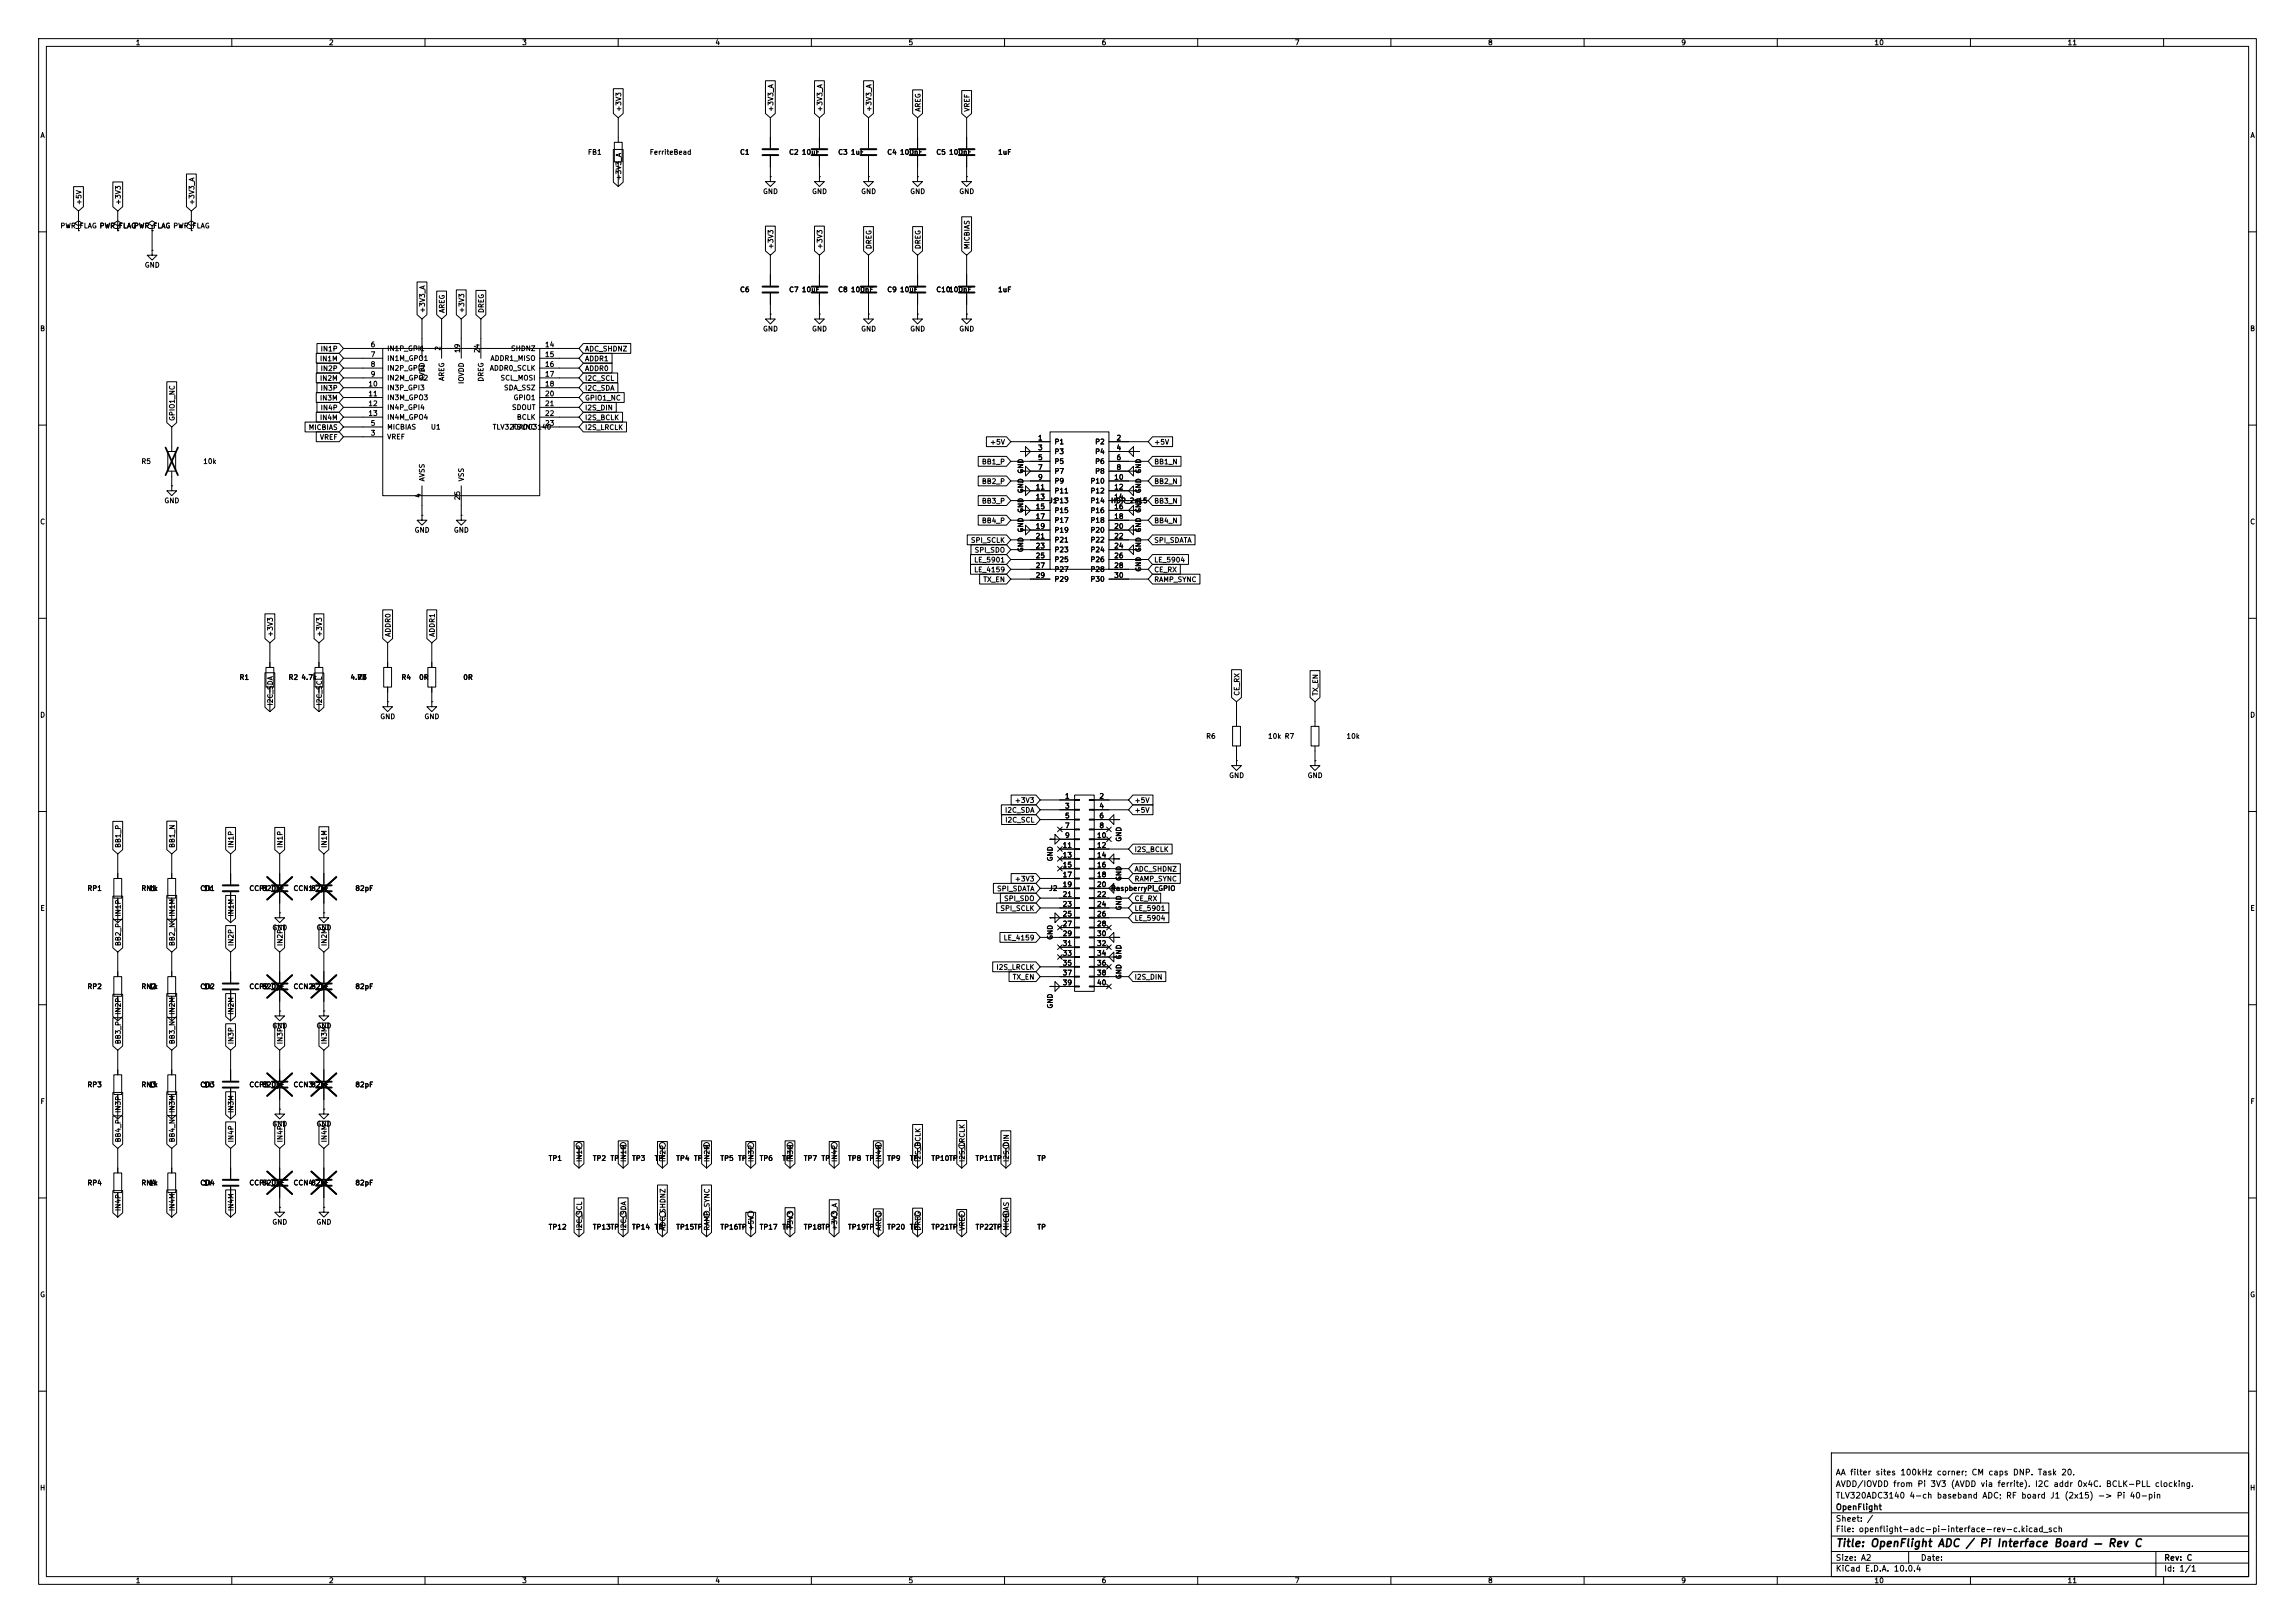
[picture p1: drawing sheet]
<svg xmlns="http://www.w3.org/2000/svg" width="594mm" height="420mm" viewBox="0 0 594 420" stroke-linecap="round" stroke-linejoin="round" font-family="sans-serif">
<defs><g id="words">
<text font-size="2" x="475" y="400.8">Title: OpenFlight ADC / Pi Interface Board — Rev C</text>
<g font-size="1.5">
<text x="475" y="382.1">AA filter sites 100kHz corner; CM caps DNP. Task 20.</text>
<text x="475" y="388.1">TLV320ADC3140 4-ch baseband ADC; RF board J1 (2x15) -&gt; Pi 40-pin</text>
<text x="475" y="385.1">AVDD/IOVDD from Pi 3V3 (AVDD via ferrite). I2C addr 0x4C. BCLK-PLL clocking.</text>
<text x="475" y="394.1">Sheet: /</text>
<text x="475" y="391.1">OpenFlight</text>
<text x="475" y="396.8">File: openflight-adc-pi-interface-rev-c.kicad_sch</text>
<text x="475" y="407">KiCad E.D.A. 10.0.4</text>
<text x="475" y="404.2">Size: A2</text>
<text x="497" y="404.2">Date:</text>
<text x="560" y="404.2">Rev: C</text>
<text x="560" y="407">Id: 1/1</text>
</g>
<g font-size="1.3">
<text x="35" y="12">1</text>
<text x="85" y="12">2</text>
<text x="135" y="12">3</text>
<text x="185" y="12">4</text>
<text x="235" y="12">5</text>
<text x="285" y="12">6</text>
<text x="335" y="12">7</text>
<text x="385" y="12">8</text>
<text x="435" y="12">9</text>
<text x="485" y="12">10</text>
<text x="535" y="12">11</text>
<text x="161.1" y="29.1" transform="rotate(-90 161.1 29.1)">+3V3</text>
<text x="200.5" y="29.1" transform="rotate(-90 200.5 29.1)">+3V3_A</text>
<text x="213.2" y="29.1" transform="rotate(-90 213.2 29.1)">+3V3_A</text>
<text x="225.9" y="29.1" transform="rotate(-90 225.9 29.1)">+3V3_A</text>
<text x="238.6" y="29.1" transform="rotate(-90 238.6 29.1)">AREG</text>
<text x="251.3" y="29.1" transform="rotate(-90 251.3 29.1)">VREF</text>
<text x="10.3" y="36">A</text>
<text x="582.3" y="36">A</text>
<text x="152" y="40.3">FB1</text>
<text x="168" y="40.3">FerriteBead</text>
<text x="191.4" y="40.3">C1</text>
<text x="204.1" y="40.3">C2</text>
<text x="207.4" y="40.3">10uF</text>
<text x="216.8" y="40.3">C3</text>
<text x="220.1" y="40.3">1uF</text>
<text x="229.5" y="40.3">C4</text>
<text x="232.8" y="40.3">100nF</text>
<text x="242.2" y="40.3">C5</text>
<text x="245.5" y="40.3">100nF</text>
<text x="258.2" y="40.3">1uF</text>
<text x="161.1" y="46.8" transform="rotate(-90 161.1 46.8)">+3V3_A</text>
<text x="21.4" y="53.2" transform="rotate(-90 21.4 53.2)">+5V</text>
<text x="31.5" y="53.2" transform="rotate(-90 31.5 53.2)">+3V3</text>
<text x="50.6" y="53.2" transform="rotate(-90 50.6 53.2)">+3V3_A</text>
<text x="197.4" y="50.5">GND</text>
<text x="210.1" y="50.5">GND</text>
<text x="222.8" y="50.5">GND</text>
<text x="235.5" y="50.5">GND</text>
<text x="248.2" y="50.5">GND</text>
<text x="15.5" y="59.4">PWR_FLAG PWR_FLAG</text>
<text x="25.7" y="59.4">PWR_FLAG</text>
<text x="34.6" y="59.4">PWR_FLAG PWR_FLAG</text>
<text x="34.6" y="59.4">PWR_FLAG</text>
<text x="200.5" y="64.6" transform="rotate(-90 200.5 64.6)">+3V3</text>
<text x="213.2" y="64.6" transform="rotate(-90 213.2 64.6)">+3V3</text>
<text x="225.9" y="64.6" transform="rotate(-90 225.9 64.6)">DREG</text>
<text x="238.6" y="64.6" transform="rotate(-90 238.6 64.6)">DREG</text>
<text x="251.3" y="64.6" transform="rotate(-90 251.3 64.6)">MICBIAS</text>
<text x="37.3" y="69.6">GND</text>
<text x="191.4" y="75.9">C6</text>
<text x="204.1" y="75.9">C7</text>
<text x="207.4" y="75.9">10uF</text>
<text x="216.8" y="75.9">C8</text>
<text x="220.1" y="75.9">100nF</text>
<text x="229.5" y="75.9">C9</text>
<text x="232.8" y="75.9">10uF</text>
<text x="242.2" y="75.9">C10</text>
<text x="245.5" y="75.9">100nF</text>
<text x="258.2" y="75.9">1uF</text>
<text x="110.3" y="81.1" transform="rotate(-90 110.3 81.1)">+3V3_A</text>
<text x="115.4" y="81.1" transform="rotate(-90 115.4 81.1)">AREG</text>
<text x="120.4" y="81.1" transform="rotate(-90 120.4 81.1)">+3V3</text>
<text x="125.5" y="81.1" transform="rotate(-90 125.5 81.1)">DREG</text>
<text x="10.3" y="86">B</text>
<text x="197.4" y="86.1">GND</text>
<text x="210.1" y="86.1">GND</text>
<text x="222.8" y="86.1">GND</text>
<text x="235.5" y="86.1">GND</text>
<text x="248.2" y="86.1">GND</text>
<text x="582.3" y="86">B</text>
<text x="82.7" y="93.8">IN1M</text>
<text x="82.9" y="91.2">IN1P</text>
<text x="95.8" y="90.1">6</text>
<text x="95.8" y="92.7">7</text>
<text x="95.8" y="95.2">8</text>
<text x="100.1" y="91.1">IN1P_GPI1</text>
<text x="100.1" y="93.7">IN1M_GPO1</text>
<text x="109.2" y="90.9" transform="rotate(-90 109.2 90.9)">1</text>
<text x="114.3" y="90.9" transform="rotate(-90 114.3 90.9)">2</text>
<text x="119.4" y="91.5" transform="rotate(-90 119.4 91.5)">19</text>
<text x="124.4" y="91.5" transform="rotate(-90 124.4 91.5)">24</text>
<text x="126.8" y="93.7">ADDR1_MISO</text>
<text x="132.1" y="91.1">SHDNZ</text>
<text x="140.9" y="90.1">14</text>
<text x="140.9" y="92.7">15</text>
<text x="140.9" y="95.2">16</text>
<text x="151.3" y="91.2">ADC_SHDNZ</text>
<text x="151.3" y="93.8">ADDR1</text>
<text x="82.7" y="98.9">IN2M</text>
<text x="82.9" y="96.3">IN2P</text>
<text x="82.9" y="101.4">IN3P</text>
<text x="95.2" y="100.3">10</text>
<text x="95.8" y="97.8">9</text>
<text x="100.1" y="96.2">IN2P_GPI2</text>
<text x="100.1" y="98.8">IN2M_GPO2</text>
<text x="100.1" y="101.3">IN3P_GPI3</text>
<text x="110.2" y="98.6" transform="rotate(-90 110.2 98.6)">AVDD</text>
<text x="115.3" y="98.7" transform="rotate(-90 115.3 98.7)">AREG</text>
<text x="120.4" y="99.5" transform="rotate(-90 120.4 99.5)">IOVDD</text>
<text x="125.4" y="98.9" transform="rotate(-90 125.4 98.9)">DREG</text>
<text x="126.6" y="96.2">ADDR0_SCLK</text>
<text x="129.4" y="98.8">SCL_MOSI</text>
<text x="130.3" y="101.3">SDA_SSZ</text>
<text x="140.9" y="97.8">17</text>
<text x="140.9" y="100.3">18</text>
<text x="151.3" y="96.3">ADDR0</text>
<text x="151.3" y="98.9">I2C_SCL</text>
<text x="151.3" y="101.4">I2C_SDA</text>
<text x="82.7" y="103.9">IN3M</text>
<text x="82.9" y="106.5">IN4P</text>
<text x="95.2" y="102.8">11</text>
<text x="95.2" y="105.4">12</text>
<text x="95.2" y="107.9">13</text>
<text x="100.1" y="103.8">IN3M_GPO3</text>
<text x="100.1" y="106.4">IN4P_GPI4</text>
<text x="132.4" y="106.4">SDOUT</text>
<text x="132.8" y="103.8">GPIO1</text>
<text x="140.9" y="102.8">20</text>
<text x="140.9" y="105.4">21</text>
<text x="140.9" y="107.9">22</text>
<text x="151.3" y="103.9">GPIO1_NC</text>
<text x="151.3" y="106.5">I2S_DIN</text>
<text x="45.5" y="109.1" transform="rotate(-90 45.5 109.1)">GPIO1_NC</text>
<text x="79.8" y="111.6">MICBIAS</text>
<text x="82.7" y="109">IN4M</text>
<text x="95.8" y="113">3</text>
<text x="95.8" y="110.5">5</text>
<text x="100.1" y="111.5">MICBIAS</text>
<text x="100.1" y="108.9">IN4M_GPO4</text>
<text x="111.4" y="111.5">U1</text>
<text x="127.4" y="111.5">TLV320ADC3140</text>
<text x="132.5" y="111.5">FSYNC</text>
<text x="133.6" y="108.9">BCLK</text>
<text x="140.9" y="110.5">23</text>
<text x="151.3" y="109">I2S_BCLK</text>
<text x="151.3" y="111.6">I2S_LRCLK</text>
<text x="82.7" y="114.1">VREF</text>
<text x="100.1" y="114">VREF</text>
<text x="256.1" y="115.4">+5V</text>
<text x="268.5" y="114.3">1</text>
<text x="268.5" y="116.8">3</text>
<text x="268.5" y="119.4">5</text>
<text x="272.8" y="115.3">P1</text>
<text x="272.8" y="117.8">P3</text>
<text x="283.3" y="115.3">P2</text>
<text x="283.3" y="117.8">P4</text>
<text x="288.9" y="114.3">2</text>
<text x="288.9" y="116.8">4</text>
<text x="288.9" y="119.4">6</text>
<text x="298.6" y="115.4">+5V</text>
<text x="36.5" y="120.4">R5</text>
<text x="52.5" y="120.4">10k</text>
<text x="110.2" y="124.7" transform="rotate(-90 110.2 124.7)">AVSS</text>
<text x="120.4" y="124.7" transform="rotate(-90 120.4 124.7)">VSS</text>
<text x="254" y="125.5">BB2_P</text>
<text x="254" y="120.4">BB1_P</text>
<text x="265.1" y="122.7" transform="rotate(-90 265.1 122.7)">GND</text>
<text x="268.5" y="121.9">7</text>
<text x="268.5" y="124.4">9</text>
<text x="272.8" y="120.4">P5</text>
<text x="272.8" y="122.9">P7</text>
<text x="272.8" y="125.4">P9</text>
<text x="282.1" y="125.4">P10</text>
<text x="283.3" y="120.4">P6</text>
<text x="283.3" y="122.9">P8</text>
<text x="288.2" y="124.4">10</text>
<text x="288.9" y="121.9">8</text>
<text x="295.6" y="122.7" transform="rotate(-90 295.6 122.7)">GND</text>
<text x="298.6" y="125.5">BB2_N</text>
<text x="298.6" y="120.4">BB1_N</text>
<text x="42.4" y="130.5">GND</text>
<text x="109.2" y="129" transform="rotate(-90 109.2 129)">4</text>
<text x="119.4" y="129.6" transform="rotate(-90 119.4 129.6)">25</text>
<text x="254" y="130.6">BB3_P</text>
<text x="265.1" y="127.8" transform="rotate(-90 265.1 127.8)">GND</text>
<text x="267.9" y="127">11</text>
<text x="267.9" y="129.5">13</text>
<text x="271.4" y="130.5">J1</text>
<text x="272.8" y="128">P11</text>
<text x="272.8" y="130.5">P13</text>
<text x="282.1" y="128">P12</text>
<text x="282.1" y="130.5">P14</text>
<text x="287.4" y="130.5">HDR_2x15</text>
<text x="288.2" y="127">12</text>
<text x="288.2" y="129.5">14</text>
<text x="295.6" y="127.8" transform="rotate(-90 295.6 127.8)">GND</text>
<text x="298.6" y="130.6">BB3_N</text>
<text x="10.3" y="136">C</text>
<text x="254" y="135.7">BB4_P</text>
<text x="265.1" y="137.9" transform="rotate(-90 265.1 137.9)">GND</text>
<text x="265.1" y="132.8" transform="rotate(-90 265.1 132.8)">GND</text>
<text x="267.9" y="132.1">15</text>
<text x="267.9" y="134.6">17</text>
<text x="267.9" y="137.1">19</text>
<text x="272.8" y="133.1">P15</text>
<text x="272.8" y="135.6">P17</text>
<text x="282.1" y="133.1">P16</text>
<text x="282.1" y="135.6">P18</text>
<text x="288.2" y="132.1">16</text>
<text x="288.2" y="134.6">18</text>
<text x="288.2" y="137.1">20</text>
<text x="295.6" y="137.9" transform="rotate(-90 295.6 137.9)">GND</text>
<text x="295.6" y="132.8" transform="rotate(-90 295.6 132.8)">GND</text>
<text x="298.6" y="135.7">BB4_N</text>
<text x="582.3" y="136">C</text>
<text x="107.2" y="138.1">GND</text>
<text x="117.3" y="138.1">GND</text>
<text x="251.2" y="140.8">SPI_SCLK</text>
<text x="252.1" y="143.3">SPI_SDO</text>
<text x="265.1" y="143" transform="rotate(-90 265.1 143)">GND</text>
<text x="267.9" y="139.7">21</text>
<text x="267.9" y="142.2">23</text>
<text x="272.8" y="138.1">P19</text>
<text x="272.8" y="140.7">P21</text>
<text x="272.8" y="143.2">P23</text>
<text x="282.1" y="138.1">P20</text>
<text x="282.1" y="140.7">P22</text>
<text x="282.1" y="143.2">P24</text>
<text x="288.2" y="139.7">22</text>
<text x="288.2" y="142.2">24</text>
<text x="295.6" y="143" transform="rotate(-90 295.6 143)">GND</text>
<text x="298.6" y="140.8">SPI_SDATA</text>
<text x="252" y="148.4">LE_4159</text>
<text x="252" y="145.8">LE_5901</text>
<text x="267.9" y="144.8">25</text>
<text x="267.9" y="147.3">27</text>
<text x="267.9" y="149.8">29</text>
<text x="272.8" y="145.8">P25</text>
<text x="272.8" y="148.3">P27</text>
<text x="282.1" y="145.8">P26</text>
<text x="282.1" y="148.3">P28</text>
<text x="288.2" y="144.8">26</text>
<text x="288.2" y="147.3">28</text>
<text x="288.2" y="149.8">30</text>
<text x="295.6" y="148.1" transform="rotate(-90 295.6 148.1)">GND</text>
<text x="298.6" y="148.4">CE_RX</text>
<text x="298.6" y="145.8">LE_5904</text>
<text x="254.4" y="150.9">TX_EN</text>
<text x="272.8" y="150.8">P29</text>
<text x="282.1" y="150.8">P30</text>
<text x="298.6" y="150.9">RAMP_SYNC</text>
<text x="70.9" y="164.9" transform="rotate(-90 70.9 164.9)">+3V3</text>
<text x="83.6" y="164.9" transform="rotate(-90 83.6 164.9)">+3V3</text>
<text x="101.4" y="164.9" transform="rotate(-90 101.4 164.9)">ADDR0</text>
<text x="112.8" y="164.9" transform="rotate(-90 112.8 164.9)">ADDR1</text>
<text x="61.9" y="176.2">R1</text>
<text x="74.6" y="176.2">R2</text>
<text x="77.9" y="176.2">4.7k</text>
<text x="90.6" y="176.2">4.7k</text>
<text x="92.3" y="176.2">R3</text>
<text x="103.8" y="176.2">R4</text>
<text x="108.3" y="176.2">0R</text>
<text x="119.8" y="176.2">0R</text>
<text x="10.3" y="186">D</text>
<text x="70.9" y="182.7" transform="rotate(-90 70.9 182.7)">I2C_SDA</text>
<text x="83.6" y="182.7" transform="rotate(-90 83.6 182.7)">I2C_SCL</text>
<text x="321.1" y="180.2" transform="rotate(-90 321.1 180.2)">CE_RX</text>
<text x="341.4" y="180.2" transform="rotate(-90 341.4 180.2)">TX_EN</text>
<text x="582.3" y="186">D</text>
<text x="98.3" y="186.4">GND</text>
<text x="109.7" y="186.4">GND</text>
<text x="312" y="191.5">R6</text>
<text x="328" y="191.5">10k R7</text>
<text x="348.4" y="191.5">10k</text>
<text x="318" y="201.6">GND</text>
<text x="338.3" y="201.6">GND</text>
<text x="262.5" y="208.1">+3V3</text>
<text x="275.5" y="207">1</text>
<text x="275.5" y="209.5">3</text>
<text x="284.4" y="207">2</text>
<text x="284.4" y="209.5">4</text>
<text x="293.5" y="208.1">+5V</text>
<text x="260" y="210.6">I2C_SDA</text>
<text x="260" y="213.2">I2C_SCL</text>
<text x="275.5" y="212.1">5</text>
<text x="275.5" y="214.6">7</text>
<text x="284.4" y="212.1">6</text>
<text x="284.4" y="214.6">8</text>
<text x="293.5" y="210.6">+5V</text>
<text x="31.5" y="219.6" transform="rotate(-90 31.5 219.6)">BB1_P</text>
<text x="45.5" y="219.6" transform="rotate(-90 45.5 219.6)">BB1_N</text>
<text x="60.8" y="219.6" transform="rotate(-90 60.8 219.6)">IN1P</text>
<text x="73.5" y="219.6" transform="rotate(-90 73.5 219.6)">IN1P</text>
<text x="84.9" y="219.6" transform="rotate(-90 84.9 219.6)">IN1M</text>
<text x="274.9" y="219.7">11</text>
<text x="275.5" y="217.1">9</text>
<text x="283.8" y="217.1">10</text>
<text x="283.8" y="219.7">12</text>
<text x="290.5" y="217.9" transform="rotate(-90 290.5 217.9)">GND</text>
<text x="293.5" y="220.8">I2S_BCLK</text>
<text x="272.8" y="223" transform="rotate(-90 272.8 223)">GND</text>
<text x="274.9" y="222.2">13</text>
<text x="274.9" y="224.8">15</text>
<text x="274.9" y="227.3">17</text>
<text x="283.8" y="222.2">14</text>
<text x="283.8" y="224.8">16</text>
<text x="283.8" y="227.3">18</text>
<text x="293.5" y="225.9">ADC_SHDNZ</text>
<text x="22.5" y="230.8">RP1</text>
<text x="36.5" y="230.8">RN1</text>
<text x="38.5" y="230.8">1k</text>
<text x="51.7" y="230.8">CD1</text>
<text x="52.5" y="230.8">1k</text>
<text x="64.4" y="230.8">CCP1</text>
<text x="67.7" y="230.8">820pF</text>
<text x="75.8" y="230.8">CCN1</text>
<text x="80.4" y="230.8">82pF</text>
<text x="91.8" y="230.8">82pF</text>
<text x="257.9" y="230.9">SPI_SDATA</text>
<text x="259.7" y="233.5">SPI_SDO</text>
<text x="262.5" y="228.4">+3V3</text>
<text x="271.4" y="230.8">J2</text>
<text x="274.9" y="229.8">19</text>
<text x="274.9" y="232.4">21</text>
<text x="283.8" y="229.8">20</text>
<text x="283.8" y="232.4">22</text>
<text x="287.4" y="230.8">RaspberryPi_GPIO</text>
<text x="290.5" y="228.1" transform="rotate(-90 290.5 228.1)">GND</text>
<text x="293.5" y="228.4">RAMP_SYNC</text>
<text x="293.5" y="233.5">CE_RX</text>
<text x="10.3" y="236">E</text>
<text x="31.5" y="237.3" transform="rotate(-90 31.5 237.3)">IN1P</text>
<text x="45.5" y="237.3" transform="rotate(-90 45.5 237.3)">IN1M</text>
<text x="60.8" y="237.3" transform="rotate(-90 60.8 237.3)">IN1M</text>
<text x="258.8" y="236">SPI_SCLK</text>
<text x="274.9" y="234.9">23</text>
<text x="274.9" y="237.5">25</text>
<text x="283.8" y="234.9">24</text>
<text x="283.8" y="237.5">26</text>
<text x="290.5" y="235.7" transform="rotate(-90 290.5 235.7)">GND</text>
<text x="293.5" y="236">LE_5901</text>
<text x="293.5" y="238.6">LE_5904</text>
<text x="582.3" y="236">E</text>
<text x="31.5" y="245" transform="rotate(-90 31.5 245)">BB2_P</text>
<text x="45.5" y="245" transform="rotate(-90 45.5 245)">BB2_N</text>
<text x="60.8" y="245" transform="rotate(-90 60.8 245)">IN2P</text>
<text x="70.4" y="241">GND</text>
<text x="73.5" y="245" transform="rotate(-90 73.5 245)">IN2P</text>
<text x="81.8" y="241">GND</text>
<text x="84.9" y="245" transform="rotate(-90 84.9 245)">IN2M</text>
<text x="259.6" y="243.6">LE_4159</text>
<text x="272.8" y="243.3" transform="rotate(-90 272.8 243.3)">GND</text>
<text x="274.9" y="240">27</text>
<text x="274.9" y="242.5">29</text>
<text x="274.9" y="245.1">31</text>
<text x="283.8" y="240">28</text>
<text x="283.8" y="242.5">30</text>
<text x="283.8" y="245.1">32</text>
<text x="257.8" y="251.3">I2S_LRCLK</text>
<text x="274.9" y="247.6">33</text>
<text x="274.9" y="250.2">35</text>
<text x="283.8" y="247.6">34</text>
<text x="283.8" y="250.2">36</text>
<text x="290.5" y="248.4" transform="rotate(-90 290.5 248.4)">GND</text>
<text x="22.5" y="256.2">RP2</text>
<text x="36.5" y="256.2">RN2</text>
<text x="38.5" y="256.2">1k</text>
<text x="51.7" y="256.2">CD2</text>
<text x="52.5" y="256.2">1k</text>
<text x="64.4" y="256.2">CCP2</text>
<text x="67.7" y="256.2">820pF</text>
<text x="75.8" y="256.2">CCN2</text>
<text x="80.4" y="256.2">82pF</text>
<text x="91.8" y="256.2">82pF</text>
<text x="262" y="253.8">TX_EN</text>
<text x="274.9" y="252.7">37</text>
<text x="274.9" y="255.2">39</text>
<text x="283.8" y="252.7">38</text>
<text x="283.8" y="255.2">40</text>
<text x="290.5" y="253.5" transform="rotate(-90 290.5 253.5)">GND</text>
<text x="293.5" y="253.8">I2S_DIN</text>
<text x="31.5" y="262.7" transform="rotate(-90 31.5 262.7)">IN2P</text>
<text x="45.5" y="262.7" transform="rotate(-90 45.5 262.7)">IN2M</text>
<text x="60.8" y="262.7" transform="rotate(-90 60.8 262.7)">IN2M</text>
<text x="272.8" y="261.1" transform="rotate(-90 272.8 261.1)">GND</text>
<text x="70.4" y="266.4">GND</text>
<text x="81.8" y="266.4">GND</text>
<text x="31.5" y="270.4" transform="rotate(-90 31.5 270.4)">BB3_P</text>
<text x="45.5" y="270.4" transform="rotate(-90 45.5 270.4)">BB3_N</text>
<text x="60.8" y="270.4" transform="rotate(-90 60.8 270.4)">IN3P</text>
<text x="73.5" y="270.4" transform="rotate(-90 73.5 270.4)">IN3P</text>
<text x="84.9" y="270.4" transform="rotate(-90 84.9 270.4)">IN3M</text>
<text x="22.5" y="281.6">RP3</text>
<text x="36.5" y="281.6">RN3</text>
<text x="38.5" y="281.6">1k</text>
<text x="51.7" y="281.6">CD3</text>
<text x="52.5" y="281.6">1k</text>
<text x="64.4" y="281.6">CCP3</text>
<text x="67.7" y="281.6">820pF</text>
<text x="75.8" y="281.6">CCN3</text>
<text x="80.4" y="281.6">82pF</text>
<text x="91.8" y="281.6">82pF</text>
<text x="10.3" y="286">F</text>
<text x="582.3" y="286">F</text>
<text x="31.5" y="288.1" transform="rotate(-90 31.5 288.1)">IN3P</text>
<text x="45.5" y="288.1" transform="rotate(-90 45.5 288.1)">IN3M</text>
<text x="60.8" y="288.1" transform="rotate(-90 60.8 288.1)">IN3M</text>
<text x="70.4" y="291.8">GND</text>
<text x="81.8" y="291.8">GND</text>
<text x="31.5" y="295.8" transform="rotate(-90 31.5 295.8)">BB4_P</text>
<text x="45.5" y="295.8" transform="rotate(-90 45.5 295.8)">BB4_N</text>
<text x="60.8" y="295.8" transform="rotate(-90 60.8 295.8)">IN4P</text>
<text x="73.5" y="295.8" transform="rotate(-90 73.5 295.8)">IN4P</text>
<text x="84.9" y="295.8" transform="rotate(-90 84.9 295.8)">IN4M</text>
<text x="141.9" y="300.7">TP1</text>
<text x="150.9" y="300.8" transform="rotate(-90 150.9 300.8)">IN1P</text>
<text x="153.3" y="300.7">TP2</text>
<text x="157.9" y="300.7">TP</text>
<text x="162.4" y="300.8" transform="rotate(-90 162.4 300.8)">IN1M</text>
<text x="163.5" y="300.7">TP3</text>
<text x="169.3" y="300.7">TP</text>
<text x="172.5" y="300.8" transform="rotate(-90 172.5 300.8)">IN2P</text>
<text x="174.9" y="300.7">TP4</text>
<text x="179.5" y="300.7">TP</text>
<text x="183.9" y="300.8" transform="rotate(-90 183.9 300.8)">IN2M</text>
<text x="186.3" y="300.7">TP5</text>
<text x="190.9" y="300.7">TP</text>
<text x="195.4" y="300.8" transform="rotate(-90 195.4 300.8)">IN3P</text>
<text x="196.5" y="300.7">TP6</text>
<text x="202.3" y="300.7">TP</text>
<text x="205.5" y="300.8" transform="rotate(-90 205.5 300.8)">IN3M</text>
<text x="207.9" y="300.7">TP7</text>
<text x="212.5" y="300.7">TP</text>
<text x="217" y="300.8" transform="rotate(-90 217 300.8)">IN4P</text>
<text x="219.3" y="300.7">TP8</text>
<text x="223.9" y="300.7">TP</text>
<text x="228.4" y="300.8" transform="rotate(-90 228.4 300.8)">IN4M</text>
<text x="229.5" y="300.7">TP9</text>
<text x="235.3" y="300.7">TP</text>
<text x="238.6" y="300.8" transform="rotate(-90 238.6 300.8)">I2S_BCLK</text>
<text x="240.9" y="300.7">TP10TP</text>
<text x="250" y="300.8" transform="rotate(-90 250 300.8)">I2S_LRCLK</text>
<text x="252.4" y="300.7">TP11TP</text>
<text x="261.4" y="300.8" transform="rotate(-90 261.4 300.8)">I2S_DIN</text>
<text x="268.4" y="300.7">TP</text>
<text x="22.5" y="307">RP4</text>
<text x="36.5" y="307">RN4</text>
<text x="38.5" y="307">1k</text>
<text x="51.7" y="307">CD4</text>
<text x="52.5" y="307">1k</text>
<text x="64.4" y="307">CCP4</text>
<text x="67.7" y="307">820pF</text>
<text x="75.8" y="307">CCN4</text>
<text x="80.4" y="307">82pF</text>
<text x="91.8" y="307">82pF</text>
<text x="31.5" y="313.5" transform="rotate(-90 31.5 313.5)">IN4P</text>
<text x="45.5" y="313.5" transform="rotate(-90 45.5 313.5)">IN4M</text>
<text x="60.8" y="313.5" transform="rotate(-90 60.8 313.5)">IN4M</text>
<text x="70.4" y="317.2">GND</text>
<text x="81.8" y="317.2">GND</text>
<text x="141.9" y="318.5">TP12</text>
<text x="150.9" y="318.6" transform="rotate(-90 150.9 318.6)">I2C_SCL</text>
<text x="153.3" y="318.5">TP13TP</text>
<text x="162.4" y="318.6" transform="rotate(-90 162.4 318.6)">I2C_SDA</text>
<text x="163.5" y="318.5">TP14</text>
<text x="169.3" y="318.5">TP</text>
<text x="172.5" y="318.6" transform="rotate(-90 172.5 318.6)">ADC_SHDNZ</text>
<text x="174.9" y="318.5">TP15TP</text>
<text x="183.9" y="318.6" transform="rotate(-90 183.9 318.6)">RAMP_SYNC</text>
<text x="186.3" y="318.5">TP16TP</text>
<text x="195.4" y="318.6" transform="rotate(-90 195.4 318.6)">+5V</text>
<text x="196.5" y="318.5">TP17</text>
<text x="202.3" y="318.5">TP</text>
<text x="205.5" y="318.6" transform="rotate(-90 205.5 318.6)">+3V3</text>
<text x="207.9" y="318.5">TP18TP</text>
<text x="217" y="318.6" transform="rotate(-90 217 318.6)">+3V3_A</text>
<text x="219.3" y="318.5">TP19TP</text>
<text x="228.4" y="318.6" transform="rotate(-90 228.4 318.6)">AREG</text>
<text x="229.5" y="318.5">TP20</text>
<text x="235.3" y="318.5">TP</text>
<text x="238.6" y="318.6" transform="rotate(-90 238.6 318.6)">DREG</text>
<text x="240.9" y="318.5">TP21TP</text>
<text x="250" y="318.6" transform="rotate(-90 250 318.6)">VREF</text>
<text x="252.4" y="318.5">TP22TP</text>
<text x="261.4" y="318.6" transform="rotate(-90 261.4 318.6)">MICBIAS</text>
<text x="268.4" y="318.5">TP</text>
<text x="10.3" y="336">G</text>
<text x="582.3" y="336">G</text>
<text x="10.2" y="386">H</text>
<text x="582.2" y="386">H</text>
<text x="35" y="410">1</text>
<text x="85" y="410">2</text>
<text x="135" y="410">3</text>
<text x="185" y="410">4</text>
<text x="235" y="410">5</text>
<text x="285" y="410">6</text>
<text x="335" y="410">7</text>
<text x="385" y="410">8</text>
<text x="435" y="410">9</text>
<text x="485" y="410">10</text>
<text x="535" y="410">11</text>
</g>
</g></defs>
<g fill="none" stroke="#000" stroke-width=".26">
<path d="M10 10h574v400h-574zM12 12h570v396h-570zM60 10v2M110 10v2M160 10v2M210 10v2M260 10v2M310 10v2M360 10v2M410 10v2M460 10v2M510 10v2"/>
<path d="M560 10v2M158.7 38.7h2.6v8.4l-1.3 1.2-1.3-1.2zM158.7 23h2.6v6.4l-1.3 1.1-1.3-1.1zM159 36.8h2v5.1h-2zM160 30.5v6.3M198.1 20.9h2.6v8.5l-1.3 1.1-1.3-1.1zM199.4 30.5v7.9M210.8 20.9h2.6v8.5l-1.3 1.1-1.3-1.1zM212.1 30.5v7.9M223.5 20.9h2.6v8.5l-1.3 1.1-1.3-1.1zM224.8 30.5v7.9M236.2 23.3h2.6v6.1l-1.3 1.1-1.3-1.1z"/>
<path d="M237.5 30.5v7.9M248.9 23.4h2.6v6l-1.3 1.1-1.3-1.1zM250.2 30.5v7.9M19 48.3h2.6v5.2l-1.3 1.1-1.3-1.1zM20.3 58.4l1-.6-1-.6-1 .6 1 .6v1.3M20.3 59.7h.1M20.3 54.6v5.1M29.2 47.1h2.6v6.4l-1.3 1.1-1.3-1.1zM30.5 58.4l1-.6-1-.6-1 .6 1 .6v1.3M30.5 59.7h.1M30.5 54.6v5.1M39.4 58.4l1-.6-1-.6-1 .6 1 .6v1.3"/>
<path d="M39.4 59.7h.1M39.4 59.7v5.1M48.3 45h2.5v8.5l-1.3 1.1-1.2-1.1zM49.5 58.4l1-.6-1-.6-1 .6 1 .6v1.3M49.5 59.7h.1M49.5 54.6v5.1M160 41.9v6.4M198.1 58.5h2.6v6.4l-1.3 1.1-1.3-1.1zM199.4 45.7v1.3h1.3l-1.3 1.3-1.3-1.3h1.3M199.4 45.7h.1M199.4 40.4v5.3M210.8 58.5h2.6v6.4l-1.3 1.1-1.3-1.1z"/>
<path d="M212.1 45.7v1.3h1.3l-1.3 1.3-1.3-1.3h1.3M212.1 45.7h.1M212.1 40.4v5.3M223.5 58.6h2.6v6.3l-1.3 1.1-1.3-1.1zM224.8 45.7v1.3h1.3l-1.3 1.3-1.3-1.3h1.3M224.8 45.7h.1M224.8 40.4v5.3M236.2 58.6h2.6v6.3l-1.3 1.1-1.3-1.1zM237.5 45.7v1.3h1.3l-1.3 1.3-1.3-1.3h1.3M237.5 45.7h.1M237.5 40.4v5.3M248.9 56.1h2.6v8.8l-1.3 1.1-1.3-1.1z"/>
<path d="M250.2 45.7v1.3h1.3l-1.3 1.3-1.3-1.3h1.3M250.2 45.7h.1M250.2 40.4v5.3M10 60h2M39.4 64.8v1.2h1.2l-1.2 1.3-1.3-1.3h1.3M39.4 64.8h.1M107.9 73h2.6v8.4l-1.3 1.2-1.3-1.2zM113 75.3h2.6v6.1l-1.3 1.2-1.3-1.2zM118.1 75h2.6v6.4l-1.3 1.2-1.3-1.2zM123.2 75.1h2.5v6.3l-1.2 1.2-1.3-1.2zM199.4 66v7.9M199.4 75.9v5.4"/>
<path d="M212.1 66v7.9M212.1 75.9v5.4M224.8 66v7.9M224.8 75.9v5.4M237.5 66v7.9M237.5 75.9v5.4M250.2 66v7.9M250.2 75.9v5.4M582 60h2M43.2 98.8h2.5v10.6l-1.3 1.1-1.2-1.1zM81.9 91.4h5.9l1.1 1.3-1.1 1.3h-5.9zM81.9 96.5h5.9l1.1 1.3-1.1 1.3h-5.9z"/>
<path d="M82 88.9h5.8l1.1 1.3-1.1 1.2h-5.8zM82 94h5.8l1.1 1.3-1.1 1.2h-5.8zM82 99.1h5.8l1.1 1.2-1.1 1.3h-5.8zM88.9 90.2h10.2M88.9 92.7h10.2M88.9 95.3h10.2M88.9 97.8h10.2M99.1 90.2h40.6v38.1h-40.6zM109.2 82.6v10.1M114.3 82.6v10.1M119.4 82.6v10.1M124.5 82.6v10.1"/>
<path d="M139.7 90.2h10.2M139.7 92.7h10.2M139.7 95.3h10.2M139.7 97.8h10.2M151 88.9h12.3v2.5h-12.3l-1.1-1.2zM151 91.4h7.4v2.6h-7.4l-1.1-1.3zM151 94h7.4v2.5h-7.4l-1.1-1.2zM151 96.5h8.9v2.6h-8.9l-1.1-1.3zM151 99.1h8.9v2.5h-8.9l-1.1-1.3zM199.4 81.3v1.3h1.3l-1.3 1.2-1.3-1.2h1.3M199.4 81.3h.1M212.1 81.3v1.3h1.3l-1.3 1.2-1.3-1.2h1.3"/>
<path d="M212.1 81.3h.1M224.8 81.3v1.3h1.3l-1.3 1.2-1.3-1.2h1.3M224.8 81.3h.1M237.5 81.3v1.3h1.3l-1.3 1.2-1.3-1.2h1.3M237.5 81.3h.1M250.2 81.3v1.3h1.3l-1.3 1.2-1.3-1.2h1.3M250.2 81.3h.1M10 110h2M43.4 116.8h2.1v5.1h-2.1zM44.4 110.5v6.3M79 109.2h8.8l1.1 1.3-1.1 1.3h-8.8zM81.9 101.6h5.9l1.1 1.3-1.1 1.2h-5.9z"/>
<path d="M81.9 106.7h5.9l1.1 1.3-1.1 1.2h-5.9zM81.9 111.8h5.9l1.1 1.2-1.1 1.3h-5.9zM82 104.1h5.8l1.1 1.3-1.1 1.3h-5.8zM88.9 113h10.2M88.9 110.5h10.2M88.9 100.3h10.2M88.9 102.9h10.2M88.9 105.4h10.2M88.9 108h10.2M139.7 110.5h10.2M139.7 100.3h10.2M139.7 102.9h10.2"/>
<path d="M139.7 105.4h10.2M139.7 108h10.2M151 101.6h10.6v2.5h-10.6l-1.1-1.2zM151 104.1h8.5v2.6h-8.5l-1.1-1.3zM151 106.7h10.1v2.5h-10.1l-1.1-1.2zM151 109.2h11.2v2.6h-11.2l-1.1-1.3zM253.2 118.1h7.3l1.1 1.3-1.1 1.3h-7.3zM255.3 113h5.2l1.1 1.3-1.1 1.3h-5.2zM261.6 114.3h10.2M261.6 119.4h10.2M264.2 116.8h1.2v-1.2l1.3 1.2-1.3 1.3v-1.3M264.2 116.8h.1"/>
<path d="M264.2 116.8h7.6M271.8 111.8h15.2v35.5h-15.2zM287 114.3h10.2M287 116.8h7.6M287 119.4h10.2M293.4 116.8v-1.2l-1.3 1.2 1.3 1.3v-1.3h1.2M294.6 116.8h.1M298.3 113h5.2v2.6h-5.2l-1.1-1.3zM298.3 118.1h7.4v2.6h-7.4l-1.1-1.3zM582 110h2M44.4 125.7v1.3h1.3l-1.3 1.3-1.2-1.3h1.2M44.4 125.7h.1"/>
<path d="M44.4 121.9v3.8M109.2 133.4v1.2h1.3l-1.3 1.3-1.3-1.3h1.3M109.2 133.4h.1M109.2 125.7v7.7M119.4 133.4v1.2h1.2l-1.2 1.3-1.3-1.3h1.3M119.4 133.4h.1M119.4 125.7v7.7M250.3 138.4h10.2l1.1 1.3-1.1 1.3h-10.2zM253.2 133.3h7.3l1.1 1.3-1.1 1.3h-7.3zM253.2 123.2h7.3l1.1 1.3-1.1 1.2h-7.3zM253.2 128.3h7.3l1.1 1.2-1.1 1.3h-7.3zM261.6 124.5h10.2"/>
<path d="M261.6 129.5h10.2M261.6 134.6h10.2M261.6 139.7h10.2M264.2 137.2h1.2v-1.3l1.3 1.3-1.3 1.2v-1.2M264.2 137.2h.1M264.2 132.1h1.2v-1.3l1.3 1.3-1.3 1.3v-1.3M264.2 132.1h.1M264.2 127h1.2v-1.3l1.3 1.3-1.3 1.3v-1.3M264.2 127h.1M264.2 121.9h1.2v-1.2l1.3 1.2-1.3 1.3v-1.3M264.2 121.9h.1M264.2 121.9h7.6"/>
<path d="M264.2 127h7.6M264.2 132.1h7.6M264.2 137.2h7.6M287 121.9h7.6M287 124.5h10.2M287 127h7.6M287 129.5h10.2M287 132.1h7.6M287 134.6h10.2M287 137.2h7.6M287 139.7h10.2M293.4 132.1v-1.3l-1.3 1.3 1.3 1.3v-1.3h1.2"/>
<path d="M293.4 137.2v-1.3l-1.3 1.3 1.3 1.2v-1.2h1.2M293.4 121.9v-1.2l-1.3 1.2 1.3 1.3v-1.3h1.2M293.4 127v-1.3l-1.3 1.3 1.3 1.3v-1.3h1.2M294.6 132.1h.1M294.6 137.2h.1M294.6 121.9h.1M294.6 127h.1M298.3 138.4h11v2.6h-11l-1.1-1.3zM298.3 133.3h7.4v2.6h-7.4l-1.1-1.3zM298.3 123.2h7.4v2.5h-7.4l-1.1-1.2zM298.3 128.3h7.4v2.5h-7.4l-1.1-1.3zM68.6 158.8h2.5v6.5l-1.3 1.1-1.2-1.1z"/>
<path d="M81.3 158.8h2.5v6.5l-1.3 1.1-1.2-1.1zM99.1 157.8h2.5v7.5l-1.3 1.1-1.2-1.1zM110.5 157.8h2.5v7.5l-1.2 1.1-1.3-1.1zM251.2 146h9.3l1.1 1.3-1.1 1.3h-9.3zM251.2 143.5h9.3l1.1 1.3-1.1 1.3h-9.3zM251.3 141h9.2l1.1 1.2-1.1 1.3h-9.2zM253.6 148.6h6.9l1.1 1.3-1.1 1.2h-6.9zM261.6 142.2h10.2M261.6 144.8h10.2M261.6 147.3h10.2M261.6 149.9h10.2M287 142.2h7.6"/>
<path d="M287 144.8h10.2M287 147.3h10.2M287 149.9h10.2M293.4 142.2v-1.2l-1.3 1.2 1.3 1.3v-1.3h1.2M294.6 142.2h.1M298.3 148.6h12.3v2.5h-12.3l-1.1-1.2zM298.3 146h7.2v2.6h-7.2l-1.1-1.3zM298.3 143.5h9.3v2.6h-9.3l-1.1-1.3zM10 160h2M68.6 174.1h2.5v8.9l-1.3 1.2-1.2-1.2zM68.8 172.7h2.1v5.1h-2.1zM69.8 166.4v6.3"/>
<path d="M69.8 177.8v6.4M81.3 174.1h2.5v8.9l-1.3 1.2-1.2-1.2zM81.5 172.7h2.1v5.1h-2.1zM82.5 166.4v6.3M82.5 177.8v6.4M99.3 172.7h2v5.1h-2zM100.3 166.4v6.3M100.3 177.8v3.8M110.7 172.7h2.1v5.1h-2.1zM111.8 166.4v6.3M111.8 177.8v3.8M318.8 173.3h2.5v7.2l-1.3 1.1-1.2-1.1z"/>
<path d="M339.1 173.5h2.5v7l-1.2 1.1-1.3-1.1zM582 160h2M100.3 181.6v1.3h1.3l-1.3 1.3-1.2-1.3h1.2M100.3 181.6h.1M111.8 181.6v1.3h1.2l-1.2 1.3-1.3-1.3h1.3M111.8 181.6h.1M319 188h2.1v5h-2.1zM320 196.9v1.2h1.3l-1.3 1.3-1.2-1.3h1.2M320 196.9h.1M320 181.6v6.4M320 193v3.9M339.3 188h2.1v5h-2.1z"/>
<path d="M340.4 196.9v1.2h1.2l-1.2 1.3-1.3-1.3h1.3M340.4 196.9h.1M340.4 181.6v6.4M340.4 193v3.9M10 210h2M29.2 212.5h2.6v7.4l-1.3 1.1-1.3-1.1zM43.2 212.5h2.5v7.4l-1.3 1.1-1.2-1.1zM58.4 214.1h2.6v5.8l-1.3 1.1-1.3-1.1zM71.1 214.1h2.6v5.8l-1.3 1.1-1.3-1.1zM82.5 213.9h2.6v6l-1.3 1.1-1.3-1.1zM259.2 208.3h8.9l1.1 1.3-1.1 1.2h-8.9zM259.2 210.8h8.9l1.1 1.3-1.1 1.3h-8.9z"/>
<path d="M261.7 205.7h6.4l1.1 1.3-1.1 1.3h-6.4zM269.2 207h8.9M269.2 209.6h8.9M269.2 212.1h8.9M271.8 217.2h1.2v-1.3l1.3 1.3-1.3 1.2v-1.2M271.8 217.2h.1M271.8 217.2h6.3M273.7 219.1l1.2 1.2M273.7 214l1.2 1.2M274.3 214.6h3.8M274.3 219.7h3.8M274.9 219.1l-1.2 1.2"/>
<path d="M274.9 214l-1.2 1.2M278.1 205.7h5.1v50.8h-5.1zM278.1 206.9h1.3v.2h-1.3zM278.1 209.4h1.3v.3h-1.3zM278.1 212h1.3v.2h-1.3zM278.1 214.5h1.3v.3h-1.3zM278.1 217h1.3v.3h-1.3zM278.1 219.6h1.3v.2h-1.3zM281.9 206.9h1.3v.2h-1.3zM281.9 209.4h1.3v.3h-1.3zM281.9 212h1.3v.2h-1.3zM281.9 214.5h1.3v.3h-1.3z"/>
<path d="M281.9 217h1.3v.3h-1.3zM281.9 219.6h1.3v.2h-1.3zM283.2 207h8.9M283.2 209.6h8.9M283.2 212.1h6.4M283.2 214.6h3.8M283.2 217.2h3.8M283.2 219.7h8.9M286.4 214l1.2 1.2M286.4 216.6l1.2 1.2M287.6 214l-1.2 1.2M287.6 216.6l-1.2 1.2"/>
<path d="M288.3 212.1v-1.3l-1.3 1.3 1.3 1.3v-1.3h1.3M289.6 212.1h.1M293.2 205.7h5.2v2.6h-5.2l-1.1-1.3zM293.2 218.4h10.2v2.6h-10.2l-1.1-1.3zM293.2 208.3h5.2v2.5h-5.2l-1.1-1.2zM582 210h2M29.2 231.9h2.6v5.7l-1.3 1.2-1.3-1.2zM29.2 237.9h2.6v7.4l-1.3 1.1-1.3-1.1zM29.5 227.3h2v5.1h-2zM30.5 221v6.3M30.5 232.4v6.4M43.2 231.7h2.5v5.9l-1.3 1.2-1.2-1.2z"/>
<path d="M43.2 237.9h2.5v7.4l-1.3 1.1-1.2-1.1zM43.4 227.3h2.1v5.1h-2.1zM44.4 221v6.3M44.4 232.4v6.4M58.4 231.7h2.6v5.9l-1.3 1.2-1.3-1.2zM58.4 239.5h2.6v5.8l-1.3 1.1-1.3-1.1zM59.7 221v7.9M59.7 230.9v7.9M71.1 239.5h2.6v5.8l-1.3 1.1-1.3-1.1zM72.4 236.2v1.3h1.3l-1.3 1.3-1.3-1.3h1.3M72.4 236.2h.1M72.4 221v7.9"/>
<path d="M72.4 230.9v5.3M82.5 239.3h2.6v6l-1.3 1.1-1.3-1.1zM83.8 236.2v1.3h1.3l-1.3 1.3-1.3-1.3h1.3M83.8 236.2h.1M83.8 221v7.9M83.8 230.9v5.3M257.1 228.6h11l1.1 1.3-1.1 1.2h-11zM258 233.7h10.1l1.1 1.3-1.1 1.2h-10.1zM258.9 231.1h9.2l1.1 1.3-1.1 1.3h-9.2zM261.7 226.1h6.4l1.1 1.2-1.1 1.3h-6.4zM269.2 227.3h8.9M269.2 229.9h8.9"/>
<path d="M269.2 232.4h8.9M269.2 235h8.9M271.8 237.5h1.2v-1.3l1.3 1.3-1.3 1.3v-1.3M271.8 237.5h.1M271.8 237.5h6.3M273.7 224.2l1.2 1.2M273.7 221.6l1.2 1.3M273.7 239.4l1.2 1.2M274.3 222.3h3.8M274.3 224.8h3.8M274.9 224.2l-1.2 1.2M274.9 221.6l-1.2 1.3"/>
<path d="M274.9 239.4l-1.2 1.2M278.1 222.1h1.3v.3h-1.3zM278.1 224.7h1.3v.2h-1.3zM278.1 227.2h1.3v.3h-1.3zM278.1 229.7h1.3v.3h-1.3zM278.1 232.3h1.3v.2h-1.3zM278.1 234.8h1.3v.3h-1.3zM278.1 237.4h1.3v.2h-1.3zM278.1 239.9h1.3v.3h-1.3zM281.9 222.1h1.3v.3h-1.3zM281.9 224.7h1.3v.2h-1.3zM281.9 227.2h1.3v.3h-1.3z"/>
<path d="M281.9 229.7h1.3v.3h-1.3zM281.9 232.3h1.3v.2h-1.3zM281.9 234.8h1.3v.3h-1.3zM281.9 237.4h1.3v.2h-1.3zM281.9 239.9h1.3v.3h-1.3zM283.2 222.3h6.4M283.2 224.8h8.9M283.2 227.3h8.9M283.2 229.9h6.4M283.2 232.4h8.9M283.2 235h8.9M283.2 237.5h8.9"/>
<path d="M286.4 239.4l1.2 1.2M287.6 239.4l-1.2 1.2M288.3 229.9v-1.3l-1.3 1.3 1.3 1.2v-1.2h1.3M288.3 222.3v-1.3l-1.3 1.3 1.3 1.2v-1.2h1.3M289.6 229.9h.1M289.6 222.3h.1M293.2 223.5h12.3v2.6h-12.3l-1.1-1.3zM293.2 226.1h12.3v2.5h-12.3l-1.1-1.3zM293.2 233.7h9.3v2.5h-9.3l-1.1-1.2zM293.2 231.1h7.2v2.6h-7.2l-1.1-1.3zM293.2 236.2h9.3v2.6h-9.3l-1.1-1.3zM29.2 257.3h2.6v5.7l-1.3 1.2-1.3-1.2z"/>
<path d="M29.5 252.7h2v5.1h-2zM30.5 246.4v6.3M30.5 257.8v6.4M43.2 257.1h2.5v5.9l-1.3 1.2-1.2-1.2zM43.4 252.7h2.1v5.1h-2.1zM44.4 246.4v6.3M44.4 257.8v6.4M58.4 257.1h2.6v5.9l-1.3 1.2-1.3-1.2zM59.7 246.4v7.9M59.7 256.3v7.9M72.4 246.4v7.9M72.4 256.3v5.3"/>
<path d="M83.8 246.4v7.9M83.8 256.3v5.3M256.9 248.9h11.2l1.1 1.3-1.1 1.3h-11.2zM258.8 241.3h9.3l1.1 1.3-1.1 1.2h-9.3zM261.2 251.5h6.9l1.1 1.2-1.1 1.3h-6.9zM269.2 242.6h8.9M269.2 250.2h8.9M269.2 252.7h8.9M271.8 255.3h1.2v-1.3l1.3 1.3-1.3 1.2v-1.2M271.8 255.3h.1M271.8 255.3h6.3M273.7 247l1.2 1.3"/>
<path d="M273.7 244.5l1.2 1.2M274.3 240h3.8M274.3 245.1h3.8M274.3 247.7h3.8M274.9 247l-1.2 1.3M274.9 244.5l-1.2 1.2M278.1 242.4h1.3v.3h-1.3zM278.1 245h1.3v.2h-1.3zM278.1 247.5h1.3v.3h-1.3zM278.1 250.1h1.3v.2h-1.3zM278.1 252.6h1.3v.3h-1.3zM278.1 255.1h1.3v.3h-1.3z"/>
<path d="M281.9 242.4h1.3v.3h-1.3zM281.9 245h1.3v.2h-1.3zM281.9 247.5h1.3v.3h-1.3zM281.9 250.1h1.3v.2h-1.3zM281.9 252.6h1.3v.3h-1.3zM281.9 255.1h1.3v.3h-1.3zM283.2 240h3.8M283.2 242.6h6.4M283.2 245.1h3.8M283.2 247.7h6.4M283.2 250.2h3.8M283.2 252.7h8.9"/>
<path d="M283.2 255.3h3.8M286.4 244.5l1.2 1.2M286.4 249.6l1.2 1.2M286.4 254.7l1.2 1.2M287.6 244.5l-1.2 1.2M287.6 249.6l-1.2 1.2M287.6 254.7l-1.2 1.2M288.3 242.6v-1.3l-1.3 1.3 1.3 1.2v-1.2h1.3M288.3 247.7v-1.3l-1.3 1.3 1.3 1.2v-1.2h1.3M289.6 242.6h.1M289.6 247.7h.1M293.2 251.5h8.5v2.5h-8.5l-1.1-1.3z"/>
<path d="M10 260h2M29.2 263.3h2.6v7.4l-1.3 1.1-1.3-1.1zM29.5 278.1h2v5.1h-2zM30.5 271.8v6.3M43.2 263.3h2.5v7.4l-1.3 1.1-1.2-1.1zM43.4 278.1h2.1v5.1h-2.1zM44.4 271.8v6.3M58.4 264.9h2.6v5.8l-1.3 1.1-1.3-1.1zM59.7 271.8v7.9M71.1 264.9h2.6v5.8l-1.3 1.1-1.3-1.1zM72.4 261.6v1.3h1.3l-1.3 1.3-1.3-1.3h1.3M72.4 261.6h.1"/>
<path d="M72.4 271.8v7.9M82.5 264.7h2.6v6l-1.3 1.1-1.3-1.1zM83.8 261.6v1.3h1.3l-1.3 1.3-1.3-1.3h1.3M83.8 261.6h.1M83.8 271.8v7.9M582 260h2M29.2 288.7h2.6v7.4l-1.3 1.1-1.3-1.1zM29.2 282.7h2.6v5.7l-1.3 1.2-1.3-1.2zM30.5 283.2v6.4M30.5 297.2v6.3M43.2 288.7h2.5v7.4l-1.3 1.1-1.2-1.1zM43.2 282.5h2.5v5.9l-1.3 1.2-1.2-1.2z"/>
<path d="M44.4 283.2v6.4M44.4 297.2v6.3M58.4 290.3h2.6v5.8l-1.3 1.1-1.3-1.1zM58.4 282.5h2.6v5.9l-1.3 1.2-1.3-1.2zM59.7 281.7v7.9M59.7 297.2v7.9M71.1 290.3h2.6v5.8l-1.3 1.1-1.3-1.1zM72.4 287v1.3h1.3l-1.3 1.3-1.3-1.3h1.3M72.4 287h.1M72.4 281.7v5.3M72.4 297.2v7.9M82.5 290.1h2.6v6l-1.3 1.1-1.3-1.1z"/>
<path d="M83.8 287v1.3h1.3l-1.3 1.3-1.3-1.3h1.3M83.8 287h.1M83.8 281.7v5.3M83.8 297.2v7.9M148.6 295.4h2.5v5.7l-1.2 1.2-1.3-1.2zM149.9 297.2v5.1M160 295.2h2.6v5.9l-1.3 1.2-1.3-1.2zM161.3 297.2v5.1M170.2 295.4h2.5v5.7l-1.3 1.2-1.2-1.2zM171.4 297.2v5.1M181.6 295.2h2.6v5.9l-1.3 1.2-1.3-1.2zM182.9 297.2v5.1"/>
<path d="M193 295.4h2.6v5.7l-1.3 1.2-1.3-1.2zM194.3 297.2v5.1M203.2 295.2h2.5v5.9l-1.2 1.2-1.3-1.2zM204.5 297.2v5.1M214.6 295.4h2.6v5.7l-1.3 1.2-1.3-1.2zM215.9 297.2v5.1M226.1 295.2h2.5v5.9l-1.3 1.2-1.2-1.2zM227.3 297.2v5.1M236.2 291h2.6v10.1l-1.3 1.2-1.3-1.2zM237.5 297.2v5.1M247.6 290h2.6v11.1l-1.3 1.2-1.3-1.2zM248.9 297.2v5.1"/>
<path d="M259.1 292.6h2.5v8.5l-1.3 1.2-1.2-1.2zM260.3 297.2v5.1M10 310h2M29.2 308.1h2.6v5.7l-1.3 1.2-1.3-1.2zM29.5 303.5h2v5.1h-2zM30.5 308.6v6.4M43.2 307.9h2.5v5.9l-1.3 1.2-1.2-1.2zM43.4 303.5h2.1v5.1h-2.1zM44.4 308.6v6.4M58.4 307.9h2.6v5.9l-1.3 1.2-1.3-1.2zM59.7 307.1v7.9M72.4 312.4v1.3h1.3l-1.3 1.3-1.3-1.3h1.3"/>
<path d="M72.4 312.4h.1M72.4 307.1v5.3M83.8 312.4v1.3h1.3l-1.3 1.3-1.3-1.3h1.3M83.8 312.4h.1M83.8 307.1v5.3M148.6 310h2.5v8.9l-1.2 1.1-1.3-1.1zM149.9 315v5M160 310h2.6v8.9l-1.3 1.1-1.3-1.1zM161.3 315v5M170.2 306.6h2.5v12.3l-1.3 1.1-1.2-1.1zM171.4 315v5M181.6 306.6h2.6v12.3l-1.3 1.1-1.3-1.1z"/>
<path d="M182.9 315v5M193 313.7h2.6v5.2l-1.3 1.1-1.3-1.1zM194.3 315v5M203.2 312.5h2.5v6.4l-1.2 1.1-1.3-1.1zM204.5 315v5M214.6 310.5h2.6v8.4l-1.3 1.1-1.3-1.1zM215.9 315v5M226.1 312.8h2.5v6.1l-1.3 1.1-1.2-1.1zM227.3 315v5M236.2 312.6h2.6v6.3l-1.3 1.1-1.3-1.1zM237.5 315v5M247.6 313h2.6v5.9l-1.3 1.1-1.3-1.1z"/>
<path d="M248.9 315v5M259.1 310.1h2.5v8.8l-1.3 1.1-1.2-1.1zM260.3 315v5M582 310h2M10 360h2M474 376h108v32h-108zM582 360h2M474 397.5h108M474 391.5h108M60 408v2M110 408v2M160 408v2"/>
<path d="M210 408v2M260 408v2M310 408v2M360 408v2M410 408v2M460 408v2M474 404.5h108M474 401.5h108M494 401.5v3M510 408v2M558 401.5v6.5M560 408v2"/>
<circle cx="149.9" cy="296.4" r=".76"/>
<circle cx="161.3" cy="296.4" r=".76"/>
<circle cx="171.4" cy="296.4" r=".76"/>
<circle cx="182.9" cy="296.4" r=".76"/>
<circle cx="194.3" cy="296.4" r=".76"/>
<circle cx="204.5" cy="296.4" r=".76"/>
<circle cx="215.9" cy="296.4" r=".76"/>
<circle cx="227.3" cy="296.4" r=".76"/>
<circle cx="237.5" cy="296.4" r=".76"/>
<circle cx="248.9" cy="296.4" r=".76"/>
<circle cx="260.4" cy="296.4" r=".76"/>
<circle cx="149.9" cy="314.2" r=".76"/>
<circle cx="161.3" cy="314.2" r=".76"/>
<circle cx="171.4" cy="314.2" r=".76"/>
<circle cx="182.9" cy="314.2" r=".76"/>
<circle cx="194.3" cy="314.2" r=".76"/>
<circle cx="204.5" cy="314.2" r=".76"/>
<circle cx="215.9" cy="314.2" r=".76"/>
<circle cx="227.3" cy="314.2" r=".76"/>
<circle cx="237.5" cy="314.2" r=".76"/>
<circle cx="248.9" cy="314.2" r=".76"/>
<circle cx="260.4" cy="314.2" r=".76"/>
</g>
<g fill="none" stroke="#000" stroke-width=".51">
<path d="M197.4 38.6h4M210.1 38.6h4M222.8 38.6h4M235.5 38.6h4M248.2 38.6h4M197.4 40.1h4M210.1 40.1h4M222.8 40.1h4M235.5 40.1h4M248.2 40.1h4M197.4 74.2h4M197.4 75.7h4"/>
<path d="M210.1 74.2h4M210.1 75.7h4M222.8 74.2h4M222.8 75.7h4M235.5 74.2h4M235.5 75.7h4M248.2 74.2h4M248.2 75.7h4M57.7 229.1h4M57.7 230.6h4M70.4 229.1h4M70.4 230.6h4"/>
<path d="M81.8 229.1h4.1M81.8 230.6h4.1M57.7 254.5h4M57.7 256h4M70.4 254.5h4M70.4 256h4M81.8 254.5h4.1M81.8 256h4.1M57.7 279.9h4M70.4 279.9h4M81.8 279.9h4.1M57.7 281.4h4"/>
<path d="M70.4 281.4h4M81.8 281.4h4.1M57.7 305.3h4M57.7 306.8h4M70.4 305.3h4M70.4 306.8h4M81.8 305.3h4.1M81.8 306.8h4.1"/>
</g>
<g fill="none" stroke="#000" stroke-width=".46">
<path d="M42.8 115.8l3.3 7.2M46.1 115.8l-3.3 7.2M69.2 226.9l6.4 5.9M75.6 226.9l-6.4 5.9M80.6 226.9l6.5 5.9M87.1 226.9l-6.5 5.9M69.2 252.3l6.4 5.9M75.6 252.3l-6.4 5.9M80.6 252.3l6.5 5.9M87.1 252.3l-6.5 5.9M69.2 277.7l6.4 5.9M75.6 277.7l-6.4 5.9"/>
<path d="M80.6 277.7l6.5 5.9M87.1 277.7l-6.5 5.9M69.2 303.1l6.4 5.9M75.6 303.1l-6.4 5.9M80.6 303.1l6.5 5.9M87.1 303.1l-6.5 5.9"/>
</g>
<use href="#words"/>
</svg>
